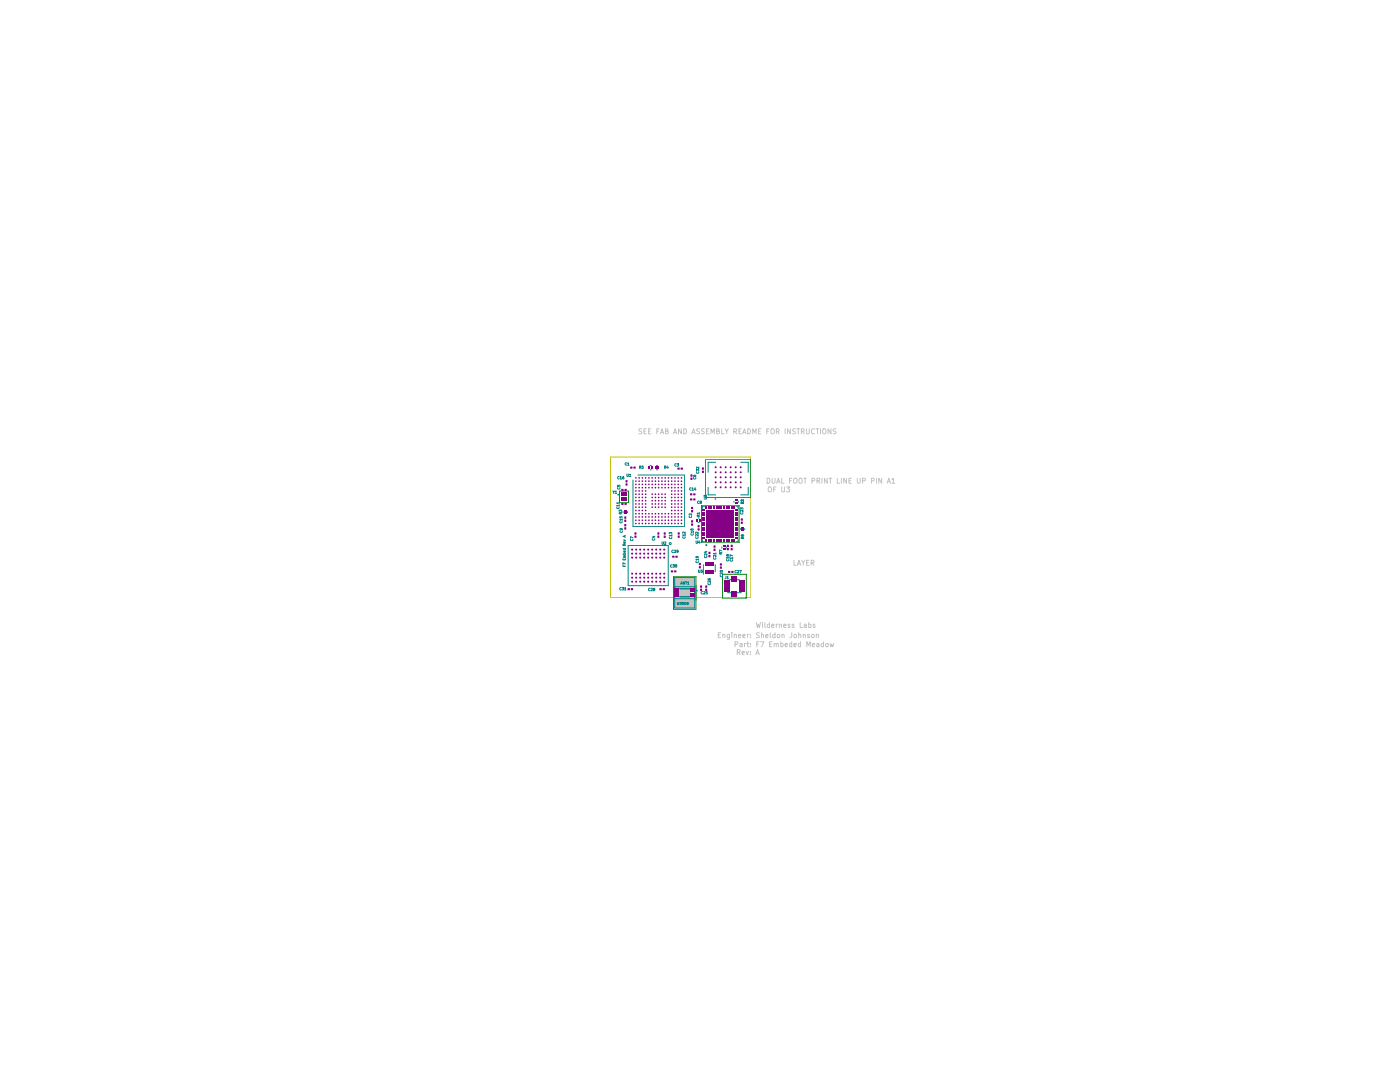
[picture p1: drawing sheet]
<svg xmlns="http://www.w3.org/2000/svg" width="279mm" height="216mm" viewBox="0 0 279 216" stroke-linecap="round" stroke-linejoin="round" font-family="sans-serif">
<path d="M121.8 91.2h28v28h-28z" fill="none" stroke="#c2c200" stroke-width=".2"/>
<path d="M123.6 98h1.8v2.3h-1.8zM140.8 91.7h9v7.5h-9zM134.4 116.8h4.5M134.4 115h4.5v6.6h-4.5zM134.4 119.7h4.5M140 100.8h7.5v7.5h-7.5zM144.2 114.6h4.7v4.7h-4.7z" fill="none" stroke="#008400" stroke-width=".2"/>
<g fill="none" stroke="#c2c2c2" stroke-width=".2">
<path d="M128.1 85.6l-.5 .1a.41 .41 0 0 0 .4 .5v.3h-.5M128.5 86h.3M129 85.6h-.5v1h.5M129.4 86h.3M129.9 85.6h-.5v1h.5M131.1 86h.3M131.6 85.6h-.5v1M131.8 86.6l.3-1 .4 1M131.9 86.3h.5M132.8 86h.4l.1-.3-.5-.1v1h.4l.2-.4-.3-.2M134.4 86.6l.3-1 .4 1M134.5 86.3h.5"/>
<path d="M136 85.6v1l-.6-1v1M136.5 85.6a.51 .51 0 0 1 .5 .5 .51 .51 0 0 1-.5 .5zM138.1 86.6l.3-1 .3 1M138.2 86.3h.4M139.6 85.6l-.5 .1a.41 .41 0 0 0 .5 .5l-.1 .3h-.5M140.6 85.6l-.6 .1a.41 .41 0 0 0 .5 .5v.3h-.5M141 86h.3M141.5 85.6h-.5v1h.5M141.9 86.6v-1l.3 .7 .4-.7v1M143 86h.5v-.3l-.5-.1v1h.4l.2-.4-.2-.2M144 85.6v1h.5M144.7 85.6l.3 .5 .4-.5"/>
<path d="M145 86.1v.5M146.5 86.1l.5-.1v-.3l-.5-.1v1M146.7 86.1l.3 .5M147.5 86h.3M147.9 85.6h-.4v1h.4M148.2 86.6l.4-1 .3 1M148.3 86.3h.5M149.2 85.6a.51 .51 0 0 1 .6 .5 .51 .51 0 0 1-.6 .5zM150.2 86.6v-1l.4 .7 .3-.7v1M151.4 86h.3M151.8 85.6h-.4v1h.4M153 86h.4"/>
<path d="M153.1 95.4a.5 .5 0 0 1 .6 .5 .5 .5 0 0 1-.6 .5zM153.3 97.3l.2-.1 .4 .1 .1 .5-.2 .3-.5-.1zM153.5 85.6h-.5v1M153.9 85.7l.2-.1 .4 .1v.5l-.2 .4-.4-.2zM154.1 95.4v.8l.2 .2 .4-.2v-.8M154.4 97.6h.3M154.9 97.2h-.5v.9M154.9 86.1l.5-.1 .1-.3-.6-.1v1M155 96.4l.3-1 .4 1M155.1 96.1h.5M155.2 86.1l.3 .5M156 95.4v1h.5"/>
<path d="M156 97.2v.8l.2 .1 .4-.1v-.8M156.7 85.6v1M157 97.2h.6l-.3 .3 .3 .2-.1 .4h-.5M157.6 95.9h.3M157.7 85.6v1l-.5-1v1M158 95.4h-.4v1M158.5 95.5l.5 .1v.5l-.2 .3-.4-.1v-.5zM158.7 85.6l-.5 .1a.42 .42 0 0 0 .5 .5l-.1 .3h-.4M159 85.6h.6M159.3 85.6v1M159.5 95.6l.2-.2 .3 .2 .1 .5-.2 .3-.4-.1zM159.9 86.1l.6-.1v-.3l-.6-.1v1"/>
<path d="M160.2 86.1l.3 .5M160.4 95.4h.6M160.7 95.4v1M160.9 85.6v.8l.2 .2 .4-.2v-.8M162 95.9h.5l.1-.4-.6-.1v1M162.6 85.7a.45 .45 0 0 0-.7 .4 .45 .45 0 0 0 .7 .4M162.8 85.6h.6M163.1 95.9h.4v-.4l-.4-.1v1M163.1 85.6v1M163.3 95.9l.3 .5M163.7 85.6v1M164 95.4v1"/>
<path d="M164.2 85.7l.2-.1 .4 .1v.5l-.2 .4-.4-.2zM165.1 95.4v1l-.6-1v1M165.4 95.4h.6M165.7 95.4v1M165.8 85.6v1l-.5-1v1M166.8 85.6l-.5 .1a.42 .42 0 0 0 .5 .5l-.1 .3h-.4M167.1 95.4v1h.5M167.9 95.4v1M169 95.4v1l-.6-1v1M169.4 95.9h.4M169.9 95.4h-.5v1h.5M171.1 95.4v.8l.2 .2 .4-.2v-.8"/>
<path d="M172.1 95.9h.5l.1-.4-.6-.1v1M173.9 95.9h.5v-.4l-.5-.1v1M174.9 95.4v1M176 95.4v1l-.6-1v1M177.1 96.4l.3-1 .3 1M177.1 96.1h.5M178 95.7l.3-.3v1M178 96.4h.6M158.5 111.8v1h.4M159.1 112.8l.4-1 .3 1M159.2 112.5h.5M160 111.8l.3 .5 .3-.5"/>
<path d="M160.3 112.3v.5M161 112.3h.3M161.5 111.8h-.5v1h.5M161.9 112.3h.5v-.4l-.5-.1v1M162.1 112.3l.4 .5M143.3 126.7h.4M143.8 126.2h-.5v1h.5M144.2 126.7l.4-.1 .1 .6M144.2 126.6v.6M145.6 126.6l-.1 .9h-.3M145.6 126.6h-.3l-.2 .2 .1 .4h.4M146.1 126.2v.1"/>
<path d="M146.1 126.6v.6M146.5 126.7l.4-.1 .1 .6M146.5 126.6v.6M146.7 128.6l.5-.1v-.4l-.5-.1v1.1M147.1 130.2l.6-.1v-.4l-.6-.1v1M147.4 130.2l.3 .4M147.4 126.9l.5-.1-.1-.2h-.3l-.1 .1v.5h.4M147.7 128.4h.4v.7M148.1 130.3l.5-.1-.1-.2h-.3l-.1 .1v.5h.4M148.1 128.6l-.5 .2 .2 .3 .3-.1M148.2 126.9l.5-.1v-.2h-.3l-.2 .1 .1 .5h.4M148.6 128.4v.7"/>
<path d="M148.9 128.4l-.3 .2M148.9 130l.2 .6 .3-.6M149.1 128.4h.3M149.2 126.6v.6M149.2 128v.9l.2 .2M149.4 126.6l-.2 .2M149.8 130.5v.1M149.8 130v.1M149.8 127.1v.1M149.8 126.6v.1M149.8 129v.1M149.8 128.4v.1"/>
<path d="M150.8 130.6l.4-1 .3 1M150.9 124.2l.3 1 .1-.7 .2 .7 .3-1M150.9 130.3h.5M151 128.5h.3M151.5 128h-.5v1.1M151.5 126.3h-.5a.42 .42 0 0 0 .5 .6l-.1 .3h-.4M151.8 128h.6l-.4 1.1M152 126.7l.3-.1 .1 .6M152 126.2v1M152.2 124.2v.1M152.2 124.5v.7M152.6 124.2v.9l.2 .1"/>
<path d="M152.8 126.9l.5-.1v-.2h-.3l-.2 .1 .1 .5h.4M153.6 124.6l-.3-.1-.2 .2 .1 .5h.4M153.6 128.5h.3M153.6 124.2v1M153.7 126.2v.9l.2 .1M154 124.9l.5-.1-.1-.2-.2-.1-.2 .2 .1 .5h.3M154.1 128h-.5v1.1h.5M154.5 128.5l.4-.1v.7M154.5 128.4v.7M154.7 126.6h-.3l-.2 .2 .1 .4h.4M154.7 126.2v1M154.9 128.5l.2-.1h.2v.7"/>
<path d="M154.9 124.5v.7M155.2 126.7h.4l-.1 .5-.3-.1zM155.2 124.5l-.3 .2M155.5 124.6h.4l.1 .6M155.5 124.5v.7M155.8 128.4h.3l.2 .2v.4h-.5M155.8 128v1.1M156.1 126.7l.3-.1 .1 .6M156.1 126.6v.6M156.4 124.9l.5-.1-.1-.2-.3-.1-.1 .2v.5h.4M156.7 128.7l.5-.1-.1-.2h-.3l-.1 .1v.5h.4M157.6 124.6l-.2-.1-.1 .2 .3 .2v.3h-.3"/>
<path d="M158 128.4h-.3l-.2 .2 .1 .4h.4M158 126.2v.9l-.4 .1M158 128v1.1M158.4 128.7l.5-.1v-.2h-.3l-.2 .1 .1 .5h.4M158.4 124.6l-.2-.1-.1 .2 .3 .2v.3h-.3M158.5 126.7h.4v.5l-.4-.1zM159.4 126.7l.4-.1v.6M159.4 126.2v1M159.7 124.2v1h.5M159.8 128.4h-.3l-.2 .2v.4h.5M159.8 128v1.1M160.3 126.7l.4-.1v.6"/>
<path d="M160.3 126.6v.6M160.5 124.6h.4v.6M160.9 124.8l-.5 .2 .2 .2h.3M161 129.1v-1.1l.3 .8 .4-.8v1.1M161.4 124.6l.3-.1 .2 .2-.1 .5h-.4M161.4 124.2v1M161.5 126.6h-.2l-.1 .1 .3 .3v.2h-.3M162 126.7h.4v.5l-.4-.1zM162.1 128.7l.5-.1-.1-.2h-.2l-.2 .1 .1 .5h.3M162.6 124.6l-.2-.1-.1 .2 .3 .2v.3h-.3M162.9 126.7l.4-.1v.6M162.9 126.6v.6"/>
<path d="M163 128.4h.4v.7M163.4 128.6l-.4 .2 .1 .3 .3-.1M164.4 128.4h-.3l-.2 .2v.4h.5M164.4 128v1.1M164.9 128.4h.2l.2 .2v.3l-.2 .2-.3-.2zM165.6 128.4l.2 .7 .2-.5 .2 .5 .2-.7"/>
</g>
<path d="M134.6 117.1h4v.2h-.9v1.8h.9v2.2h-4v-2h.9v-2h-.9z" fill="#c2c2c2"/>
<path d="M134.6 117.1h4v.2h-.9v1.8h.9v2.2h-4v-2h.9v-2h-.9z" fill="none" stroke="#c2c2c2" stroke-width=".2"/>
<path d="M134.6 115.2h4v2.1h-.9v1.9h.9v.3h-4v-.3h.9v-1.8h-.9z" fill="#c2c2c2"/>
<path d="M134.6 115.2h4v2.1h-.9v1.9h.9v.3h-4v-.3h.9v-1.8h-.9z" fill="none" stroke="#c2c2c2" stroke-width=".2"/>
<path d="M134.6 115.2h4v2.1h-.9v1.9h.9v.3h-4v-.3h.9v-1.8h-.9z" fill="#c2c2c2"/>
<path d="M134.6 115.2h4v2.1h-.9v1.9h.9v.3h-4v-.3h.9v-1.8h-.9z" fill="none" stroke="#c2c2c2" stroke-width=".2"/>
<g fill="none" stroke="#008484" stroke-width=".2">
<path d="M122.3 98l.2 .2 .1-.2M122.5 98.2v.3M122.8 98.1l.1-.1v.5M122.8 98.5h.3M123.2 96.8v.3h.3l-.1-.2 .3-.1v.3M123.3 97.3a.22 .22 0 0 0 .2 .3 .22 .22 0 0 0 .2-.3M123.6 95.1a.22 .22 0 0 0-.3 .2 .22 .22 0 0 0 .3 .2M123.8 95.2l.1-.1v.5M123.8 95.6h.3M124.5 95.1l-.2 .1-.1 .3h.3l-.1-.2-.2 .1M125.1 92.4h-.1a.22 .22 0 0 0-.2 .2 .22 .22 0 0 0 .3 .2M125.1 94.6l.1 .5 .2-.1v-.4"/>
<path d="M125.3 92.5l.1-.2v.5M125.3 92.8h.2M125.6 94.7l.2-.1v.5M125.6 95.1h.3M127.3 94.8h9.3v10.2h-10.3v-9.2M127.6 93.2h.3v-.2h-.3v.5M127.7 93.2l.2 .3M128.4 93h-.3v.2h.2l.1 .2h-.3M129.7 92.9h.3M129.7 93.7h.3M131 92.9h.3M131 93.7h.3"/>
<path d="M132.6 93.2h.2v-.2h-.2v.5M132.7 93.2l.2 .3M133.2 93l-.1 .3h.3M133.3 93.1v.4M135 92.6h-.1a.22 .22 0 0 0-.2 .2 .22 .22 0 0 0 .3 .2M135.1 92.5h.3l-.1 .2 .1 .2-.3 .1M137.9 97.4a.22 .22 0 0 0-.3 .2 .22 .22 0 0 0 .3 .2M138.1 97.5l.2-.2v.5M138.1 97.8h.3M138.4 94.9l.1 .2h.3v-.3l-.2 .1 .1 .2M138.4 95.3a.22 .22 0 0 0 .2 .3 .22 .22 0 0 0 .2-.3M138.7 97.3l-.1 .4h.3"/>
<path d="M138.8 97.5v.3M139 94v-.3l.2 .1v-.1h.2v.3M139 94.1a.22 .22 0 0 0 .2 .4 .22 .22 0 0 0 .2-.4M139.5 93.2v.3l-.4-.3-.1 .1v.2M140.5 99.3l.5 .1-.1 .2h-.4M140.5 99.1v-.3l.2 .2 .3-.2v.3M141.3 97.2v1.5h1.5M142.8 92.2h-1.5v2M146.5 100v.2M147.4 100v.2M147.8 92.2h1.5v2M148.4 99.7v.3l-.4-.3-.1 .1v.2"/>
<path d="M149.3 97.2v1.5h-1.5M123.1 101.2a.22 .22 0 0 0 .2 .3 .22 .22 0 0 0 .2-.3M123.6 100.8h-.5l.1 .2M123.6 100.4h-.5l.1 .1M123.6 102.1v-.3l.2 .1 .2-.1v.3M123.6 100.2v.3M123.6 100.7v.3M123.7 103.1v.2l.2 .1v-.3h.2v.3M123.7 104a.22 .22 0 0 0 .2 .3 .22 .22 0 0 0 .2-.3M123.8 105.9a.22 .22 0 0 0 .2 .3 .22 .22 0 0 0 .2-.3M123.8 102.5v-.2h-.2v.2h.5M123.9 105.5l.1 .2h-.2v-.2h.3l.1 .2"/>
<path d="M124 117.3a.22 .22 0 0 0-.3 .2 .22 .22 0 0 0 .3 .2M124.1 102.2l-.3 .2M124.1 117.2h.3l-.1 .2 .1 .3h-.3M124.2 103.7h-.5l.1 .1M124.2 103.6v.2M124.3 112.8v.2h.5M124.3 111.5v.2h.5v-.2M124.3 110.6h.5M124.3 109.5h.5M124.3 102.1v.2M124.5 107.7l.3 .1-.3 .1M124.5 111.3h.3"/>
<path d="M124.5 110.6l.1-.3 .2 .1v.2M124.5 109.5l.1 .2h.2v-.2M124.6 111.5v.2M124.6 112.9v.1M124.6 108.8v-.2h-.2l-.1 .2h.5M124.6 117.4l.2-.2v.5M124.6 117.7h.3M124.7 106.9v.2M124.8 109.9l-.1 .3-.2-.1v-.2l.2 .3M124.8 108.1l-.1 .3-.2-.1v-.2l.2 .3M124.8 112.5l-.5-.2v.3M124.8 111l-.3 .1v.2"/>
<path d="M124.8 110.8h-.3l.1 .2M124.8 106.9l-.5 .1 .5 .2M124.8 108.6l-.2 .1M125.2 102.1v.2M125.4 108.9h8v8h-8zM125.9 107.6a.22 .22 0 0 0 .2 .3 .22 .22 0 0 0 .2-.3M126.3 107.3l-.5-.2v.3M129.7 117.4a.22 .22 0 0 0-.3 .2 .22 .22 0 0 0 .3 .2M129.9 117.4h.2l.1 .1-.3 .4h.3M130.2 107.5a.22 .22 0 0 0 .2 .3 .22 .22 0 0 0 .2-.3M130.3 107.1h.4M130.5 117.6l-.1-.1 .2-.1 .1 .1-.3 .2 .1 .2 .2-.1-.1-.2"/>
<path d="M130.5 107v.3l-.3-.1M132.1 108.1l.1 .5 .2-.1v-.4M132.6 108.2l.2-.1 .1 .2-.3 .3h.3M133.6 106.5v-.3l.2 .2v-.2h.2v.3M133.6 107.2a.22 .22 0 0 0 .2 .3 .22 .22 0 0 0 .2-.3M134.1 106.8h-.5l.1 .2M134.1 106.7v.3M134.1 112.7a.22 .22 0 0 0-.3 .2 .22 .22 0 0 0 .3 .2M134.3 112.7h.3l-.2 .2 .2 .2h-.3M134.4 109.8a.22 .22 0 0 0-.3 .2 .22 .22 0 0 0 .3 .2M134.6 109.8h.2l.1 .1-.4 .4h.4M134.6 115.2h4v6.1h-4z"/>
<path d="M134.6 119.5h4M134.6 117.1h4M134.8 112.7l.3 .1-.1 .4-.2-.2zM135.3 110l-.2 .1v-.3l.2 .1v.2l-.2 .2M135.6 119.1h2M135.6 117.5h2M135.8 116.6l.2-.5 .2 .5M135.9 116.4h.2M136.3 107.1a.22 .22 0 0 0 .2 .3 .22 .22 0 0 0 .2-.3M136.6 116.1v.5l-.3-.5v.5M136.7 106.8h-.5l.2 .1M136.7 106.1v.4l-.3-.4-.2 .1 .1 .2"/>
<path d="M136.7 106.6v.3M136.8 116.1h.3M136.9 116.1v.5M137.2 116.2l.2-.1v.5M137.2 116.6h.3M137.6 103a.22 .22 0 0 0 .2 .3 .22 .22 0 0 0 .2-.3M137.9 105.6l.3-.1 .2 .2-.3 .1zM137.9 106.5a.22 .22 0 0 0 .2 .3 .22 .22 0 0 0 .2-.3M138 102.5v.3l-.3-.3-.2 .1 .1 .2M138.4 106.1h-.5l.1 .2M138.4 106v.3M138.9 107.1a.22 .22 0 0 0 .2 .3 .22 .22 0 0 0 .2-.3"/>
<path d="M138.9 107.9l.1 .5 .2-.1v-.4M138.9 112a.22 .22 0 0 0 .2 .3 .22 .22 0 0 0 .2-.3M139.1 111l.1 .3h-.3l.1-.3h.3l.1 .3M139.3 103.4h.2M139.3 104.2h.2M139.3 106.6v.4l-.3-.4-.2 .1 .1 .2M139.3 106.2v.3l-.3-.3-.2 .1 .1 .2M139.4 111.6h-.5l.1 .2M139.4 111.5v.3M139.4 103v-.2h-.2l-.1 .2h.5M139.4 113.7l.1 .5 .2-.1v-.4M139.5 100a.22 .22 0 0 0-.3 .2 .22 .22 0 0 0 .3 .2"/>
<path d="M139.5 107.9l-.1 .4h.3M139.6 102.4h-.5l.2 .1M139.6 102.7l-.2 .2M139.6 102.3v.2M139.7 108.1v.3M139.8 100.2l-.1-.1 .2-.1 .1 .1-.3 .2 .1 .2 .2-.1-.1-.2M140.2 113.7h-.3v.3l.3-.1v.2l-.3 .1M140.2 107.7v.4h.4M140.2 118.1a.22 .22 0 0 0-.3 .2 .22 .22 0 0 0 .3 .2M140.4 118.1l.2-.1 .1 .2-.3 .3h.3M140.4 112.7v1.9M140.6 111a.23 .23 0 0 0 .2 .3 .23 .23 0 0 0 .2-.3"/>
<path d="M140.6 101h-.4v.5M140.7 110.1h.4M140.9 110v.3l-.3-.1M141.1 110.5v.3l-.4-.3-.1 .1v.2M141.2 118h-.3v.3h.3v.2h-.3M141.3 115.5v.1l.4 .1v-.3l-.2 .1 .1 .2M141.3 116.4a.23 .23 0 0 0 .2 .3 .23 .23 0 0 0 .2-.3M141.8 115.9v.3l-.4-.3-.1 .1v.2M142.4 111.3a.22 .22 0 0 0 .2 .3 .22 .22 0 0 0 .2-.3M142.7 112.7v1.4M142.9 110.8v.3l-.4-.3-.1 .1v.2M142.9 110.5h-.5l.1 .1"/>
<path d="M142.9 110.3v.3M143.8 113.9l.2-.1 .2 .2-.3 .1zM143.8 114.8a.22 .22 0 0 0 .2 .3 .22 .22 0 0 0 .2-.3M143.8 110.5v-.2h-.2v.2h.5M144.1 109.1v.3M144.1 110l-.5-.3v.4M144.1 110.2l-.3 .2M144.2 114.3v.3l-.3-.3-.2 .1 .1 .2M144.9 115v.4l-.2 .1M144.9 109.1v.3M145 111.6a.22 .22 0 0 0 .2 .3 .22 .22 0 0 0 .2-.3M145.1 115.1l.1-.1v.5"/>
<path d="M145.1 115.5h.3M145.2 110.8h.3l-.2 .2-.1-.3h-.2v.2h.2M145.5 111.3h-.5l.1 .1M145.5 111.2v.2M145.7 115.7h1.8l.4 .4v2.2h-2.6v-2.2zM145.8 111.7a.22 .22 0 0 0 .2 .3 .22 .22 0 0 0 .2-.3M146.2 111.3h-.5l.2 .2M146.2 110.9l-.5-.2v.3M146.2 111.2v.3M146.9 101h.4v.5M147 113.9a.23 .23 0 0 0-.3 .2 .23 .23 0 0 0 .3 .2M147.2 113.9l.2-.1 .1 .2-.4 .3h.4"/>
<path d="M147.3 107.7v.4h-.4M147.6 113.8h.4l-.3 .5M147.7 105.5v.2M147.8 101.6v-.3l.2 .2v-.2h.2v.3M147.8 102.3a.22 .22 0 0 0 .2 .3 .22 .22 0 0 0 .2-.3M148.1 106.8h.3l-.1 .2-.3-.3-.1 .1 .1 .2 .1-.1M148.2 100.5l-.1-.2-.2-.1v.3h.5M148.2 107.5v-.3h-.2l-.1 .3h.5M148.3 101.8v.3l-.4-.3-.1 .1v.2M148.4 100.2l-.2 .2M148.4 107.2l-.2 .2M148.6 105.5v.2"/>
<path d="M135.1 120.2l.2 .5v-.4l.1 .4 .1-.5M135.7 120.2h.3l-.2 .2h.2v.2h-.3M136.2 120.2l.2 .1-.1 .4-.1-.1zM136.7 120.2l.2 .1-.1 .4-.2-.2zM137.2 120.4l-.1-.2h.2v.1l-.2 .2 .1 .2 .2-.1-.1-.2"/>
<circle cx="123.4" cy="98.7" r=".08"/>
<circle cx="142.8" cy="99.6" r=".06"/>
<circle cx="133.8" cy="108.5" r=".21"/>
<circle cx="139.1" cy="117.9" r=".1"/>
<circle cx="140.9" cy="108.8" r=".1"/>
</g>
<g fill="#840084">
<path d="M146.1 114.9h1v1.1h-1z"/>
<path d="M146.1 118h1v1h-1z"/>
<path d="M147.5 115.9h1.1v2.2h-1.1z"/>
<path d="M144.6 115.9h1v2.2h-1z"/>
<path d="M146 113.9h.4v.4h-.4z"/>
<path d="M145.3 113.9h.4v.4h-.4z"/>
<path d="M140.8 107.6h.4v.5h-.4z"/>
<path d="M141.3 107.6h.4v.5h-.4z"/>
<path d="M141.8 107.6h.4v.5h-.4z"/>
<path d="M142.3 107.6h.4v.5h-.4z"/>
<path d="M142.8 107.6h.4v.5h-.4z"/>
<path d="M143.3 107.6h.4v.5h-.4z"/>
<path d="M143.8 107.6h.4v.5h-.4z"/>
<path d="M144.3 107.6h.4v.5h-.4z"/>
<path d="M144.8 107.6h.4v.5h-.4z"/>
<path d="M145.3 107.6h.4v.5h-.4z"/>
<path d="M145.8 107.6h.4v.5h-.4z"/>
<path d="M146.3 107.6h.4v.5h-.4z"/>
<path d="M146.8 107.1h.4v.4h-.4z"/>
<path d="M146.8 106.6h.4v.4h-.4z"/>
<path d="M141.4 110.1h.4l-.1 .5-.3-.1z"/>
<path d="M141.4 110.8h.4l-.1 .4h-.3z"/>
<path d="M142.4 109.5h.4v.4h-.4z"/>
<path d="M142.4 108.9l.4-.1v.5h-.4z"/>
<path d="M145.1 109.4h.4l-.1 .4h-.3z"/>
<path d="M145.1 108.7h.3v.5l-.3-.1z"/>
<path d="M145.9 108.7h.3v.5l-.3-.1z"/>
<path d="M145.8 109.4h.4v.4h-.4z"/>
<path d="M144.3 109.4h.4v.3h-.4z"/>
<path d="M144.3 108.8h.4v.3h-.4z"/>
<path d="M146.8 106.1h.4v.4h-.4z"/>
<path d="M146.8 105.6h.4v.4h-.4z"/>
<path d="M146.8 105.1h.4v.4h-.4z"/>
<path d="M146.8 104.6h.4v.4h-.4z"/>
<path d="M146.8 104.1h.4v.4h-.4z"/>
<path d="M141 101.9h5.4v5.4h-5.4z"/>
<path d="M146.8 103.6h.4v.4h-.4z"/>
<path d="M146.8 103.1h.4v.4h-.4z"/>
<path d="M146.8 102.6h.4v.4h-.4z"/>
<path d="M146.8 102.1h.4v.4h-.4z"/>
<path d="M146.8 101.6h.4v.4h-.4z"/>
<path d="M141.8 101.1h.4v.4h-.4z"/>
<path d="M141.3 101.1h.4v.4h-.4z"/>
<path d="M140.8 101.1h.4v.4h-.4z"/>
<path d="M140.3 101.6h.4v.4h-.4z"/>
<path d="M140.3 102.1h.4v.4h-.4z"/>
<path d="M140.3 102.6h.4v.4h-.4z"/>
<path d="M140.3 103.1h.4v.4h-.4z"/>
<path d="M140.3 103.6h.4v.4h-.4z"/>
<path d="M140.3 104.1h.4v.4h-.4z"/>
<path d="M140.3 104.6h.4v.4h-.4z"/>
<path d="M139 103.6h.3v.4h-.3z"/>
<path d="M139.5 103.6h.3v.4h-.3z"/>
<path d="M140.3 105.1h.4v.4h-.4z"/>
<path d="M140.3 105.6h.4v.4h-.4z"/>
<path d="M140.3 106.1h.4v.4h-.4z"/>
<path d="M140.3 106.6h.4v.4h-.4z"/>
<path d="M140.3 107.1h.4v.4h-.4z"/>
<path d="M139.3 105.4h.3v.5l-.4-.1z"/>
<path d="M139.2 104.8h.4v.4h-.4z"/>
<path d="M147.9 103.5h.3v.4h-.3z"/>
<path d="M147.9 104.1h.3v.4h-.3z"/>
<path d="M148 105.2h.4v.3h-.4z"/>
<path d="M148 105.7h.4v.3h-.4z"/>
<path d="M146.3 101.1h.4v.4h-.4z"/>
<path d="M145.8 101.1h.4v.4h-.4z"/>
<path d="M145.3 101.1h.4v.4h-.4z"/>
<path d="M144.8 101.1h.4v.4h-.4z"/>
<path d="M144.3 101.1h.4v.4h-.4z"/>
<path d="M146.7 99.7h.4v.3h-.4z"/>
<path d="M146.7 100.2h.4v.3h-.4z"/>
<path d="M143.8 101.1h.4v.4h-.4z"/>
<path d="M143.3 101.1h.4v.4h-.4z"/>
<path d="M142.8 101.1h.4v.4h-.4z"/>
<path d="M142.3 101.1h.4v.4h-.4z"/>
<path d="M140.1 93.3h.4l-.1 .4h-.3z"/>
<path d="M140.1 93.9h.4v.5l-.4-.1z"/>
<path d="M135.3 106.9h.3v.4h-.3z"/>
<path d="M135.3 106.2h.3v.5h-.3z"/>
<path d="M137.9 104.5h.4v.4h-.4z"/>
<path d="M137.9 103.8h.4v.5l-.4-.1z"/>
<path d="M137.9 101.2h.4v.4h-.4z"/>
<path d="M137.9 101.8h.4v.4h-.4z"/>
<path d="M138.3 98.5h.5v.3h-.4z"/>
<path d="M137.7 98.5l.4-.1 .1 .4h-.5z"/>
<path d="M138.3 99.5h.5v.3h-.4z"/>
<path d="M137.7 99.5h.4l.1 .3-.5 .1z"/>
<path d="M137.8 94.7h.4v.4h-.4z"/>
<path d="M137.8 95.3h.4v.4h-.4z"/>
<path d="M135.8 93.4l.5-.1v.4h-.4z"/>
<path d="M135.2 93.3h.4v.4h-.4z"/>
<path d="M129.5 93.1h.3v.4h-.3z"/>
<path d="M130 93.1h.3v.4h-.3z"/>
<path d="M130.7 93.1h.3v.4h-.3z"/>
<path d="M131.3 93.1h.2v.4h-.2z"/>
<path d="M140.7 112.2h.4v.7h-.4z"/>
<path d="M142 112.2h.4v.7h-.4z"/>
<path d="M141.4 113.8h.4v.8h-.4z"/>
<path d="M141.4 112.2h.4v.7h-.4z"/>
<path d="M142 113.8h.4v.8h-.4z"/>
<path d="M143.7 113.1h.4l-.1 .4h-.3z"/>
<path d="M143.7 112.4h.3v.5l-.3-.1z"/>
<path d="M134.5 113.8h.5v.4h-.4z"/>
<path d="M133.9 113.9l.4-.1v.4h-.4z"/>
<path d="M134.8 110.9h.4v.4h-.4z"/>
<path d="M134.1 110.9h.5v.3l-.4 .1z"/>
<path d="M140.7 113.8h.4v.8h-.4z"/>
<path d="M140.8 116.8l.3 .1v.4l-.3-.1z"/>
<path d="M140.8 117.5h.3v.4h-.3z"/>
<path d="M139.7 116.8l.4 .1v.4l-.4-.1z"/>
<path d="M139.5 113h.4v.4h-.4z"/>
<path d="M139.5 112.4l.4-.1-.1 .5h-.3z"/>
<path d="M137.8 118.4h.8v.7h-.8z"/>
<path d="M137.8 117.5h.8v.6h-.8z"/>
<path d="M134.6 117.5h.8v1.6h-.8z"/>
<path d="M139.7 117.5h.4v.4h-.4z"/>
<path d="M131.6 117.4h.4l.1 .3-.5 .1z"/>
<path d="M132.3 117.4h.4v.4h-.4z"/>
<path d="M125.3 117.4h.4v.3l-.4 .1z"/>
<path d="M125.9 117.4h.4v.4h-.4z"/>
<path d="M124.6 105.2h.4v.5l-.4-.1z"/>
<path d="M124.6 104.6h.4v.4h-.4z"/>
<path d="M126.6 106.9h.4v.4h-.4z"/>
<path d="M126.7 106.2h.3v.5h-.4z"/>
<path d="M132.5 106.9h.3v.4h-.3z"/>
<path d="M132.5 106.2h.3v.5h-.3z"/>
<path d="M131.2 106.9h.4v.4h-.4z"/>
<path d="M131.2 106.2h.4v.5h-.4z"/>
<path d="M124.6 98.3h.6v.7h-.6z"/>
<path d="M124.6 99.3h.6v.7h-.6z"/>
<path d="M123.9 99.3h.6v.7h-.6z"/>
<path d="M123.9 98.3h.6v.7h-.6z"/>
<path d="M124 100.4h.4v.3h-.4z"/>
<path d="M124.6 100.4h.5v.3h-.4z"/>
<path d="M124 97.6h.4v.3h-.4z"/>
<path d="M124.6 103l.4 .1v.4h-.4z"/>
<path d="M124.6 103.7h.4v.4h-.4z"/>
<path d="M124.6 102.3h.4v.3h-.4z"/>
<path d="M124.6 101.8h.4v.3h-.4z"/>
<path d="M125.8 93.1h.4v.4h-.4z"/>
<path d="M126.4 93.1h.4v.4h-.4z"/>
<path d="M124.9 95.8h.3v.5l-.3-.1z"/>
<path d="M124.9 96.5h.3v.4h-.3z"/>
<path d="M124.6 97.6h.5v.3h-.4z"/>
<circle cx="144.8" cy="94.2" r=".2"/>
<circle cx="145.8" cy="94.2" r=".2"/>
<circle cx="145.8" cy="95.2" r=".2"/>
<circle cx="145.8" cy="96.2" r=".2"/>
<circle cx="145.8" cy="97.2" r=".2"/>
<circle cx="146.8" cy="97.2" r=".2"/>
<circle cx="142.8" cy="94.2" r=".2"/>
<circle cx="143.8" cy="94.2" r=".2"/>
<circle cx="142.8" cy="95.2" r=".2"/>
<circle cx="143.8" cy="95.2" r=".2"/>
<circle cx="142.8" cy="93.2" r=".2"/>
<circle cx="146.8" cy="94.2" r=".2"/>
<circle cx="147.8" cy="94.2" r=".2"/>
<circle cx="146.8" cy="95.2" r=".2"/>
<circle cx="147.8" cy="95.2" r=".2"/>
<circle cx="146.8" cy="96.2" r=".2"/>
<circle cx="147.8" cy="96.2" r=".2"/>
<circle cx="147.8" cy="97.2" r=".2"/>
<circle cx="147.8" cy="93.2" r=".2"/>
<circle cx="142.8" cy="96.2" r=".2"/>
<circle cx="143.8" cy="96.2" r=".2"/>
<circle cx="144.8" cy="96.2" r=".2"/>
<circle cx="142.8" cy="97.2" r=".2"/>
<circle cx="143.8" cy="97.2" r=".2"/>
<circle cx="144.8" cy="97.2" r=".2"/>
<circle cx="144.8" cy="95.2" r=".2"/>
<circle cx="143.8" cy="93.2" r=".2"/>
<circle cx="144.8" cy="93.2" r=".2"/>
<circle cx="145.8" cy="93.2" r=".2"/>
<circle cx="146.8" cy="93.2" r=".2"/>
<circle cx="134.7" cy="104.5" r=".16"/>
<circle cx="134.1" cy="104.5" r=".16"/>
<circle cx="134.7" cy="103.8" r=".16"/>
<circle cx="134.1" cy="103.8" r=".16"/>
<circle cx="134.7" cy="103.2" r=".16"/>
<circle cx="136" cy="104.5" r=".16"/>
<circle cx="135.4" cy="104.5" r=".16"/>
<circle cx="136" cy="103.8" r=".16"/>
<circle cx="135.4" cy="103.8" r=".16"/>
<circle cx="136" cy="103.2" r=".16"/>
<circle cx="135.4" cy="103.2" r=".16"/>
<circle cx="136" cy="102.5" r=".16"/>
<circle cx="135.4" cy="102.5" r=".16"/>
<circle cx="134.7" cy="102.5" r=".16"/>
<circle cx="136" cy="101.9" r=".16"/>
<circle cx="135.4" cy="101.9" r=".16"/>
<circle cx="134.7" cy="101.9" r=".16"/>
<circle cx="135.4" cy="101.2" r=".16"/>
<circle cx="134.7" cy="101.2" r=".16"/>
<circle cx="134.7" cy="100.6" r=".16"/>
<circle cx="134.1" cy="100.6" r=".16"/>
<circle cx="135.4" cy="99.9" r=".16"/>
<circle cx="134.7" cy="99.9" r=".16"/>
<circle cx="136" cy="101.2" r=".16"/>
<circle cx="136" cy="100.6" r=".16"/>
<circle cx="135.4" cy="100.6" r=".16"/>
<circle cx="136" cy="99.9" r=".16"/>
<circle cx="136" cy="99.3" r=".16"/>
<circle cx="135.4" cy="99.3" r=".16"/>
<circle cx="134.7" cy="99.3" r=".16"/>
<circle cx="135.4" cy="98.6" r=".16"/>
<circle cx="134.7" cy="98.6" r=".16"/>
<circle cx="136" cy="98.6" r=".16"/>
<circle cx="136" cy="98" r=".16"/>
<circle cx="135.4" cy="98" r=".16"/>
<circle cx="136" cy="97.3" r=".16"/>
<circle cx="135.4" cy="97.3" r=".16"/>
<circle cx="136" cy="96.7" r=".16"/>
<circle cx="135.4" cy="96.7" r=".16"/>
<circle cx="134.7" cy="96.7" r=".16"/>
<circle cx="135.4" cy="96" r=".16"/>
<circle cx="134.7" cy="96" r=".16"/>
<circle cx="136" cy="96" r=".16"/>
<circle cx="136" cy="95.4" r=".16"/>
<circle cx="135.4" cy="95.4" r=".16"/>
<circle cx="134.7" cy="95.4" r=".16"/>
<circle cx="134.1" cy="95.4" r=".16"/>
<circle cx="133.4" cy="95.4" r=".16"/>
<circle cx="134.7" cy="98" r=".16"/>
<circle cx="134.1" cy="98" r=".16"/>
<circle cx="134.7" cy="97.3" r=".16"/>
<circle cx="134.1" cy="97.3" r=".16"/>
<circle cx="133.4" cy="97.3" r=".16"/>
<circle cx="130.2" cy="97.3" r=".16"/>
<circle cx="129.5" cy="96.7" r=".16"/>
<circle cx="129.5" cy="96" r=".16"/>
<circle cx="128.9" cy="96" r=".16"/>
<circle cx="128.9" cy="95.4" r=".16"/>
<circle cx="128.2" cy="95.4" r=".16"/>
<circle cx="132.8" cy="97.3" r=".16"/>
<circle cx="132.1" cy="97.3" r=".16"/>
<circle cx="132.8" cy="96.7" r=".16"/>
<circle cx="132.1" cy="96.7" r=".16"/>
<circle cx="134.1" cy="96.7" r=".16"/>
<circle cx="133.4" cy="96.7" r=".16"/>
<circle cx="134.1" cy="96" r=".16"/>
<circle cx="133.4" cy="96" r=".16"/>
<circle cx="131.4" cy="97.3" r=".16"/>
<circle cx="130.8" cy="97.3" r=".16"/>
<circle cx="131.4" cy="96.7" r=".16"/>
<circle cx="131.4" cy="96" r=".16"/>
<circle cx="130.8" cy="96" r=".16"/>
<circle cx="132.8" cy="96" r=".16"/>
<circle cx="132.1" cy="96" r=".16"/>
<circle cx="132.8" cy="95.4" r=".16"/>
<circle cx="132.1" cy="95.4" r=".16"/>
<circle cx="131.4" cy="95.4" r=".16"/>
<circle cx="130.8" cy="96.7" r=".16"/>
<circle cx="130.2" cy="96.7" r=".16"/>
<circle cx="130.2" cy="96" r=".16"/>
<circle cx="130.8" cy="95.4" r=".16"/>
<circle cx="130.2" cy="95.4" r=".16"/>
<circle cx="129.5" cy="95.4" r=".16"/>
<circle cx="131" cy="109.7" r=".21"/>
<circle cx="130.2" cy="109.7" r=".21"/>
<circle cx="129.4" cy="109.7" r=".21"/>
<circle cx="130.2" cy="110.5" r=".21"/>
<circle cx="129.4" cy="110.5" r=".21"/>
<circle cx="132.6" cy="109.7" r=".21"/>
<circle cx="131.8" cy="109.7" r=".21"/>
<circle cx="132.6" cy="110.5" r=".21"/>
<circle cx="131.8" cy="110.5" r=".21"/>
<circle cx="132.6" cy="111.3" r=".21"/>
<circle cx="131" cy="110.5" r=".21"/>
<circle cx="131" cy="111.3" r=".21"/>
<circle cx="130.2" cy="111.3" r=".21"/>
<circle cx="129.4" cy="111.3" r=".21"/>
<circle cx="131.8" cy="111.3" r=".21"/>
<circle cx="132.6" cy="114.5" r=".21"/>
<circle cx="131.8" cy="114.5" r=".21"/>
<circle cx="131" cy="114.5" r=".21"/>
<circle cx="130.2" cy="114.5" r=".21"/>
<circle cx="131" cy="115.3" r=".21"/>
<circle cx="130.2" cy="115.3" r=".21"/>
<circle cx="131" cy="116.1" r=".21"/>
<circle cx="130.2" cy="116.1" r=".21"/>
<circle cx="132.6" cy="115.3" r=".21"/>
<circle cx="131.8" cy="115.3" r=".21"/>
<circle cx="132.6" cy="116.1" r=".21"/>
<circle cx="131.8" cy="116.1" r=".21"/>
<circle cx="129.4" cy="116.1" r=".21"/>
<circle cx="128.6" cy="116.1" r=".21"/>
<circle cx="127.8" cy="116.1" r=".21"/>
<circle cx="127" cy="116.1" r=".21"/>
<circle cx="127" cy="109.7" r=".21"/>
<circle cx="127" cy="110.5" r=".21"/>
<circle cx="126.2" cy="110.5" r=".21"/>
<circle cx="127" cy="111.3" r=".21"/>
<circle cx="126.2" cy="111.3" r=".21"/>
<circle cx="128.6" cy="109.7" r=".21"/>
<circle cx="127.8" cy="109.7" r=".21"/>
<circle cx="128.6" cy="110.5" r=".21"/>
<circle cx="127.8" cy="110.5" r=".21"/>
<circle cx="128.6" cy="111.3" r=".21"/>
<circle cx="127.8" cy="111.3" r=".21"/>
<circle cx="127.8" cy="114.5" r=".21"/>
<circle cx="127" cy="114.5" r=".21"/>
<circle cx="126.2" cy="114.5" r=".21"/>
<circle cx="127.8" cy="115.3" r=".21"/>
<circle cx="127" cy="115.3" r=".21"/>
<circle cx="129.4" cy="114.5" r=".21"/>
<circle cx="128.6" cy="114.5" r=".21"/>
<circle cx="129.4" cy="115.3" r=".21"/>
<circle cx="128.6" cy="115.3" r=".21"/>
<circle cx="126.2" cy="115.3" r=".21"/>
<circle cx="126.2" cy="116.1" r=".21"/>
<circle cx="132.1" cy="104.5" r=".16"/>
<circle cx="131.4" cy="104.5" r=".16"/>
<circle cx="132.1" cy="103.8" r=".16"/>
<circle cx="131.4" cy="103.8" r=".16"/>
<circle cx="132.1" cy="103.2" r=".16"/>
<circle cx="131.4" cy="103.2" r=".16"/>
<circle cx="132.1" cy="102.5" r=".16"/>
<circle cx="131.4" cy="102.5" r=".16"/>
<circle cx="133.4" cy="104.5" r=".16"/>
<circle cx="132.8" cy="104.5" r=".16"/>
<circle cx="133.4" cy="103.8" r=".16"/>
<circle cx="132.8" cy="103.8" r=".16"/>
<circle cx="133.4" cy="103.2" r=".16"/>
<circle cx="132.8" cy="103.2" r=".16"/>
<circle cx="134.1" cy="103.2" r=".16"/>
<circle cx="134.1" cy="102.5" r=".16"/>
<circle cx="133.4" cy="102.5" r=".16"/>
<circle cx="134.1" cy="101.9" r=".16"/>
<circle cx="134.1" cy="101.2" r=".16"/>
<circle cx="132.8" cy="102.5" r=".16"/>
<circle cx="132.8" cy="101.2" r=".16"/>
<circle cx="132.1" cy="101.2" r=".16"/>
<circle cx="131.4" cy="101.2" r=".16"/>
<circle cx="132.8" cy="100.6" r=".16"/>
<circle cx="132.1" cy="100.6" r=".16"/>
<circle cx="131.4" cy="100.6" r=".16"/>
<circle cx="131.4" cy="99.9" r=".16"/>
<circle cx="132.1" cy="99.9" r=".16"/>
<circle cx="132.8" cy="99.3" r=".16"/>
<circle cx="132.1" cy="99.3" r=".16"/>
<circle cx="131.4" cy="99.3" r=".16"/>
<circle cx="132.1" cy="98.6" r=".16"/>
<circle cx="131.4" cy="98.6" r=".16"/>
<circle cx="134.1" cy="99.9" r=".16"/>
<circle cx="132.8" cy="99.9" r=".16"/>
<circle cx="134.1" cy="99.3" r=".16"/>
<circle cx="134.1" cy="98.6" r=".16"/>
<circle cx="132.8" cy="98.6" r=".16"/>
<circle cx="126.2" cy="109.7" r=".21"/>
<circle cx="128.2" cy="104.5" r=".16"/>
<circle cx="127.6" cy="104.5" r=".16"/>
<circle cx="126.9" cy="104.5" r=".16"/>
<circle cx="130.8" cy="104.5" r=".16"/>
<circle cx="130.2" cy="104.5" r=".16"/>
<circle cx="129.5" cy="104.5" r=".16"/>
<circle cx="130.8" cy="103.8" r=".16"/>
<circle cx="130.2" cy="103.8" r=".16"/>
<circle cx="128.9" cy="104.5" r=".16"/>
<circle cx="129.5" cy="103.8" r=".16"/>
<circle cx="128.9" cy="103.8" r=".16"/>
<circle cx="128.9" cy="103.2" r=".16"/>
<circle cx="128.9" cy="102.5" r=".16"/>
<circle cx="128.2" cy="102.5" r=".16"/>
<circle cx="128.9" cy="101.9" r=".16"/>
<circle cx="128.2" cy="101.9" r=".16"/>
<circle cx="128.2" cy="103.8" r=".16"/>
<circle cx="127.6" cy="103.8" r=".16"/>
<circle cx="126.9" cy="103.8" r=".16"/>
<circle cx="128.2" cy="103.2" r=".16"/>
<circle cx="126.9" cy="103.2" r=".16"/>
<circle cx="130.8" cy="103.2" r=".16"/>
<circle cx="130.2" cy="103.2" r=".16"/>
<circle cx="129.5" cy="103.2" r=".16"/>
<circle cx="130.8" cy="102.5" r=".16"/>
<circle cx="130.2" cy="102.5" r=".16"/>
<circle cx="127.6" cy="101.9" r=".16"/>
<circle cx="126.9" cy="101.9" r=".16"/>
<circle cx="127.6" cy="101.2" r=".16"/>
<circle cx="126.9" cy="101.2" r=".16"/>
<circle cx="126.9" cy="100.6" r=".16"/>
<circle cx="128.2" cy="100.6" r=".16"/>
<circle cx="127.6" cy="100.6" r=".16"/>
<circle cx="127.6" cy="99.9" r=".16"/>
<circle cx="126.9" cy="99.9" r=".16"/>
<circle cx="126.9" cy="99.3" r=".16"/>
<circle cx="126.9" cy="98.6" r=".16"/>
<circle cx="128.2" cy="98.6" r=".16"/>
<circle cx="127.6" cy="98.6" r=".16"/>
<circle cx="128.2" cy="98" r=".16"/>
<circle cx="127.6" cy="98" r=".16"/>
<circle cx="126.9" cy="98" r=".16"/>
<circle cx="127.6" cy="103.2" r=".16"/>
<circle cx="127.6" cy="102.5" r=".16"/>
<circle cx="126.9" cy="102.5" r=".16"/>
<circle cx="129.5" cy="102.5" r=".16"/>
<circle cx="128.9" cy="101.2" r=".16"/>
<circle cx="128.2" cy="101.2" r=".16"/>
<circle cx="128.9" cy="100.6" r=".16"/>
<circle cx="130.8" cy="101.2" r=".16"/>
<circle cx="130.2" cy="101.2" r=".16"/>
<circle cx="130.8" cy="100.6" r=".16"/>
<circle cx="130.2" cy="100.6" r=".16"/>
<circle cx="130.8" cy="99.9" r=".16"/>
<circle cx="128.9" cy="99.9" r=".16"/>
<circle cx="128.2" cy="99.9" r=".16"/>
<circle cx="128.9" cy="99.3" r=".16"/>
<circle cx="128.2" cy="99.3" r=".16"/>
<circle cx="127.6" cy="99.3" r=".16"/>
<circle cx="130.2" cy="99.9" r=".16"/>
<circle cx="130.8" cy="99.3" r=".16"/>
<circle cx="130.2" cy="99.3" r=".16"/>
<circle cx="130.8" cy="98.6" r=".16"/>
<circle cx="130.2" cy="98.6" r=".16"/>
<circle cx="128.9" cy="98.6" r=".16"/>
<circle cx="128.9" cy="98" r=".16"/>
<circle cx="129.5" cy="97.3" r=".16"/>
<circle cx="128.9" cy="97.3" r=".16"/>
<circle cx="128.9" cy="96.7" r=".16"/>
<circle cx="128.2" cy="97.3" r=".16"/>
<circle cx="127.6" cy="97.3" r=".16"/>
<circle cx="126.9" cy="97.3" r=".16"/>
<circle cx="127.6" cy="96.7" r=".16"/>
<circle cx="126.9" cy="96.7" r=".16"/>
<circle cx="128.2" cy="96.7" r=".16"/>
<circle cx="128.2" cy="96" r=".16"/>
<circle cx="127.6" cy="96" r=".16"/>
<circle cx="126.9" cy="96" r=".16"/>
<circle cx="127.6" cy="95.4" r=".16"/>
<circle cx="126.9" cy="95.4" r=".16"/>
</g>
</svg>
